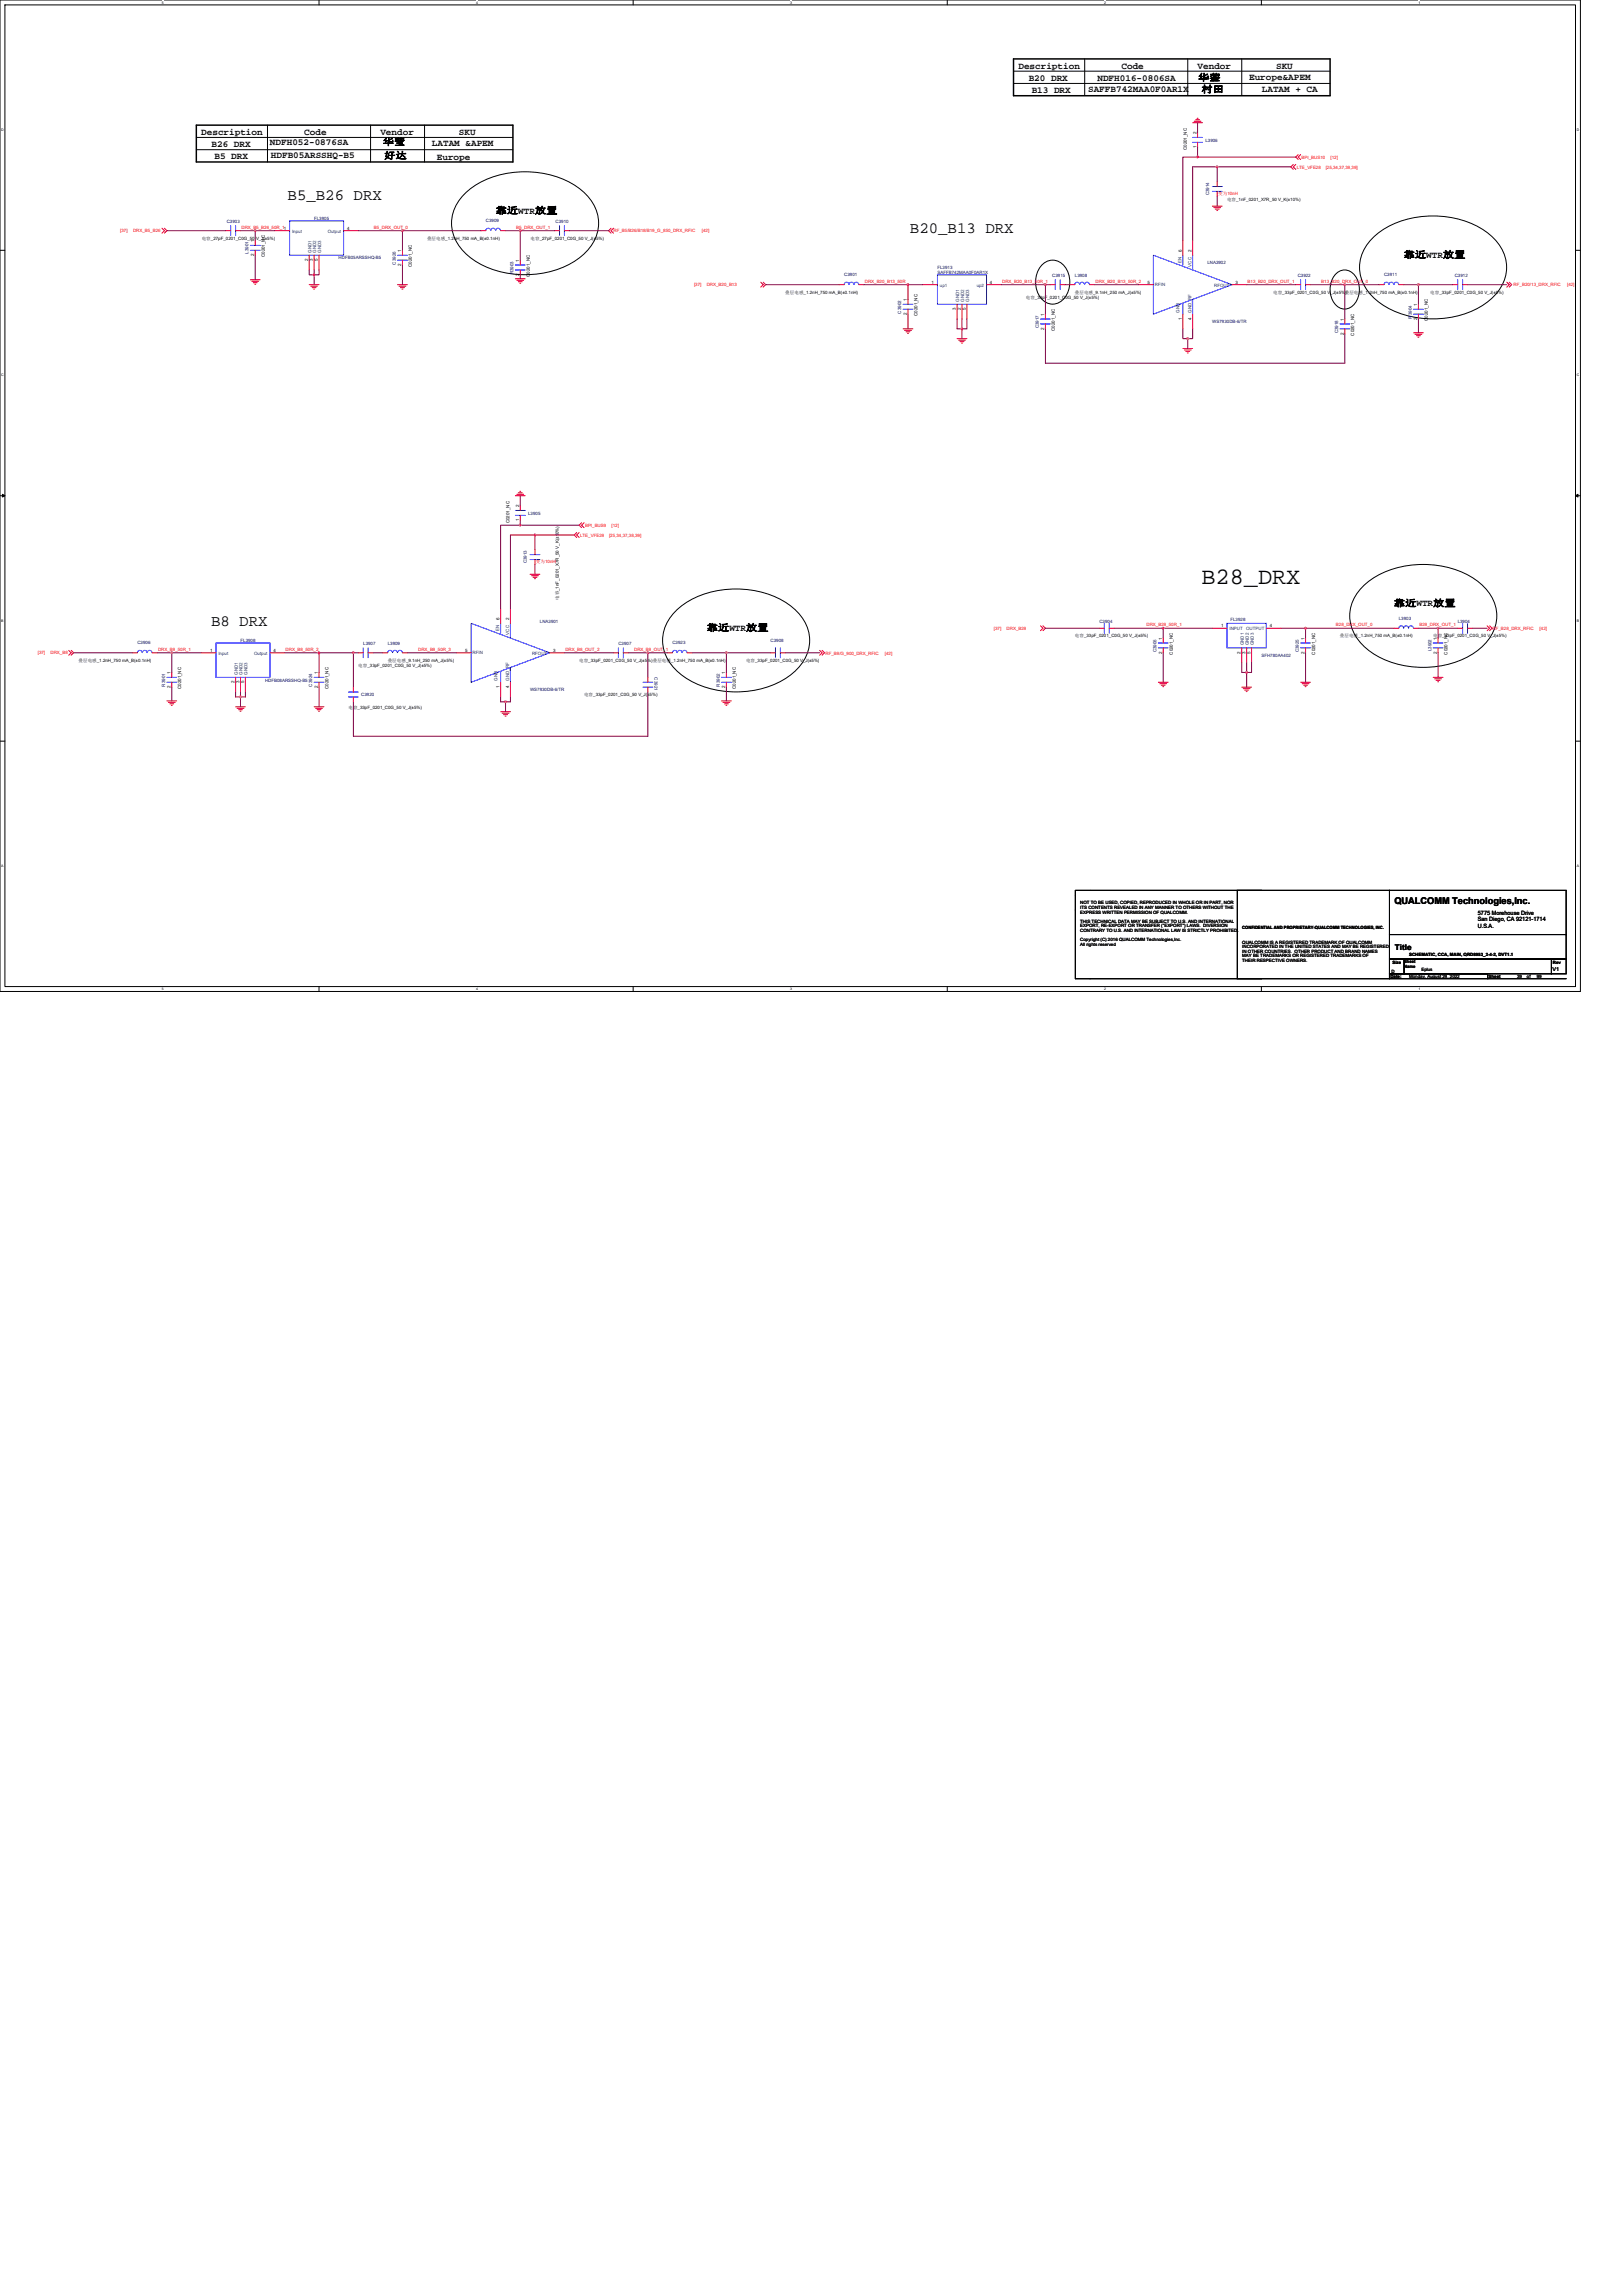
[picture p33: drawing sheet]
<svg xmlns="http://www.w3.org/2000/svg" width="210mm" height="297mm" viewBox="0 0 210 297" stroke-linecap="round" stroke-linejoin="round" font-family="sans-serif">
<defs><g id="words">
<text font-size="3" x="155.4" y="75.6">B28_DRX</text>
<g font-size="2">
<text x="37.2" y="25.8">B5_B26 DRX</text>
<text x="117.7" y="30.2">B20_B13 DRX</text>
<text x="27.3" y="81">B8 DRX</text>
</g>
<g font-size="1.2">
<text x="131.8" y="8.9">Description</text>
<text x="133.1" y="10.4">B20 DRX</text>
<text x="140.8" y="11.9">SAFFB742MAA0F0AR1X</text>
<text x="142" y="10.4">NDFH016-0806SA</text>
<text x="145.1" y="8.9">Code</text>
<text x="154.9" y="8.9">Vendor</text>
<text x="155" y="10.4">华蓥</text>
<text x="155.4" y="12">村田</text>
<text x="161.6" y="10.3">Europe&amp;APEM</text>
<text x="163.3" y="11.9">LATAM + CA</text>
<text x="165.1" y="8.9">SKU</text>
<text x="26" y="17.5">Description</text>
<text x="39.4" y="17.5">Code</text>
<text x="49.2" y="17.5">Vendor</text>
<text x="59.4" y="17.5">SKU</text>
<text x="133.5" y="12">B13 DRX</text>
<text x="27.4" y="19">B26 DRX</text>
<text x="27.7" y="20.6">B5 DRX</text>
<text x="34.9" y="18.8">NDFH052-0876SA</text>
<text x="35.1" y="20.5">HDFB05ARSSHQ-B5</text>
<text x="49.5" y="18.8">华莹</text>
<text x="49.7" y="20.5">好达</text>
<text x="55.9" y="18.9">LATAM &amp;APEM</text>
<text x="56.5" y="20.7">Europe</text>
<text x="64.1" y="27.6">靠近WTR放置</text>
<text x="181.6" y="33.4">靠近WTR放置</text>
<text x="91.4" y="81.6">靠近WTR放置</text>
<text x="180.3" y="78.4">靠近WTR放置</text>
<text x="180.4" y="116.9">QUALCOMM Technologies,Inc.</text>
</g>
<text font-size="1" x="180.5" y="122.9">Title</text>
<g font-size=".8">
<text x="191.2" y="118.4">5775 Morehouse Drive</text>
<text x="191.2" y="119.2">San Diego, CA 92121-1714</text>
<text x="191.2" y="120">U.S.A.</text>
</g>
<text font-size=".7" x="200.9" y="125.6">V1</text>
<g font-size=".6">
<text x="154.8" y="17.3" transform="rotate(-90 154.8 17.3)">2</text>
<text x="153.6" y="19.4" transform="rotate(-90 153.6 19.4)">C0201_NC</text>
<text x="154.8" y="19.2" transform="rotate(-90 154.8 19.2)">1</text>
<text x="44.9" y="29.7">4</text>
<text x="158.7" y="26">电容_1nF_0201_X7R_50 V_K(±10%)</text>
<text x="26.1" y="31.1">电容_27pF_0201_C0G_50 V_J(±5%)</text>
<text x="32.9" y="33.1" transform="rotate(-90 32.9 33.1)">2</text>
<text x="32.9" y="31.3" transform="rotate(-90 32.9 31.3)">1</text>
<text x="34.2" y="33.3" transform="rotate(-90 34.2 33.3)">C0201_NC</text>
<text x="39.9" y="33.8" transform="rotate(-90 39.9 33.8)">2</text>
<text x="40.5" y="33.8" transform="rotate(-90 40.5 33.8)">3</text>
<text x="41.1" y="33.8" transform="rotate(-90 41.1 33.8)">5</text>
<text x="51.9" y="34.4" transform="rotate(-90 51.9 34.4)">2</text>
<text x="51.9" y="32.6" transform="rotate(-90 51.9 32.6)">1</text>
<text x="53.3" y="34.5" transform="rotate(-90 53.3 34.5)">C0201_NC</text>
<text x="55.2" y="31">叠层电感_1.2nH_750 mA_B(±0.1nH)</text>
<text x="67.2" y="35.7" transform="rotate(-90 67.2 35.7)">2</text>
<text x="67.2" y="33.8" transform="rotate(-90 67.2 33.8)">1</text>
<text x="68.5" y="35.8" transform="rotate(-90 68.5 35.8)">C0201_NC</text>
<text x="68.6" y="31.1">电容_27pF_0201_C0G_50 V_J(±5%)</text>
<text x="152.9" y="32.6" transform="rotate(-90 152.9 32.6)">6</text>
<text x="154.2" y="32.6" transform="rotate(-90 154.2 32.6)">2</text>
<text x="101.6" y="38">叠层电感_1.2nH_750 mA_B(±0.1nH)</text>
<text x="117.3" y="40.8" transform="rotate(-90 117.3 40.8)">2</text>
<text x="117.3" y="38.9" transform="rotate(-90 117.3 38.9)">1</text>
<text x="118.7" y="40.9" transform="rotate(-90 118.7 40.9)">C0201_NC</text>
<text x="120.5" y="36.7">1</text>
<text x="123.7" y="40.1" transform="rotate(-90 123.7 40.1)">3</text>
<text x="124.3" y="40.1" transform="rotate(-90 124.3 40.1)">2</text>
<text x="124.9" y="40.1" transform="rotate(-90 124.9 40.1)">5</text>
<text x="128.1" y="36.7">4</text>
<text x="132.7" y="38.7">电容_33pF_0201_C0G_50 V_J(±5%)</text>
<text x="135.1" y="40.8" transform="rotate(-90 135.1 40.8)">1</text>
<text x="139.1" y="38.1">叠层电感_9.1nH_250 mA_J(±5%)</text>
<text x="148.5" y="36.7">5</text>
<text x="152.9" y="41.4" transform="rotate(-90 152.9 41.4)">1</text>
<text x="154.2" y="41.4" transform="rotate(-90 154.2 41.4)">4</text>
<text x="159.8" y="36.7">3</text>
<text x="164.7" y="38.1">电容_33pF_0201_C0G_50 V_J(±5%)</text>
<text x="173.8" y="41.5" transform="rotate(-90 173.8 41.5)">1</text>
<text x="174" y="38">叠层电感_1.2nH_750 mA_B(±0.1nH)</text>
<text x="183.4" y="41.4" transform="rotate(-90 183.4 41.4)">2</text>
<text x="183.4" y="39.6" transform="rotate(-90 183.4 39.6)">1</text>
<text x="184.7" y="41.5" transform="rotate(-90 184.7 41.5)">C0201_NC</text>
<text x="185" y="38.1">电容_33pF_0201_C0G_50 V_J(±5%)</text>
<text x="135.1" y="42.7" transform="rotate(-90 135.1 42.7)">2</text>
<text x="136.5" y="42.8" transform="rotate(-90 136.5 42.8)">C0201_NC</text>
<text x="173.8" y="43.3" transform="rotate(-90 173.8 43.3)">2</text>
<text x="175.2" y="43.4" transform="rotate(-90 175.2 43.4)">C0201_NC</text>
<text x="67.2" y="65.6" transform="rotate(-90 67.2 65.6)">2</text>
<text x="65.9" y="67.7" transform="rotate(-90 65.9 67.7)">C0201_NC</text>
<text x="67.2" y="67.4" transform="rotate(-90 67.2 67.4)">1</text>
<text x="72.3" y="77.6" transform="rotate(-90 72.3 77.6)">电容_1nF_0201_X7R_50 V_K(±10%)</text>
<text x="64.6" y="80.2" transform="rotate(-90 64.6 80.2)">6</text>
<text x="65.9" y="80.2" transform="rotate(-90 65.9 80.2)">2</text>
<text x="139.1" y="82.5">电容_33pF_0201_C0G_50 V_J(±5%)</text>
<text x="150.3" y="82.7" transform="rotate(-90 150.3 82.7)">1</text>
<text x="158" y="81.1">1</text>
<text x="164.3" y="81.1">4</text>
<text x="168.8" y="82.7" transform="rotate(-90 168.8 82.7)">1</text>
<text x="173.4" y="82.5">叠层电感_1.2nH_750 mA_B(±0.1nH)</text>
<text x="185.4" y="82.5">电容_33pF_0201_C0G_50 V_J(±5%)</text>
<text x="185.9" y="82.7" transform="rotate(-90 185.9 82.7)">1</text>
<text x="10.2" y="85.6">叠层电感_1.2nH_750 mA_B(±0.1nH)</text>
<text x="22.1" y="89" transform="rotate(-90 22.1 89)">2</text>
<text x="22.1" y="87.2" transform="rotate(-90 22.1 87.2)">1</text>
<text x="23.5" y="89.2" transform="rotate(-90 23.5 89.2)">C0201_NC</text>
<text x="27.2" y="84.3">1</text>
<text x="30.3" y="88.4" transform="rotate(-90 30.3 88.4)">2</text>
<text x="31" y="88.4" transform="rotate(-90 31 88.4)">3</text>
<text x="31.6" y="88.4" transform="rotate(-90 31.6 88.4)">5</text>
<text x="35.4" y="84.3">4</text>
<text x="41.1" y="89" transform="rotate(-90 41.1 89)">2</text>
<text x="41.1" y="87.2" transform="rotate(-90 41.1 87.2)">1</text>
<text x="42.5" y="89.2" transform="rotate(-90 42.5 89.2)">C0201_NC</text>
<text x="46.4" y="86.3">电容_33pF_0201_C0G_50 V_J(±5%)</text>
<text x="50.2" y="85.7">叠层电感_9.1nH_250 mA_J(±5%)</text>
<text x="60.2" y="84.3">5</text>
<text x="64.6" y="89" transform="rotate(-90 64.6 89)">1</text>
<text x="65.9" y="89" transform="rotate(-90 65.9 89)">4</text>
<text x="71.6" y="84.3">3</text>
<text x="74.9" y="85.6">电容_33pF_0201_C0G_50 V_J(±5%)叠层电感_1.2nH_750 mA_B(±0.1nH)</text>
<text x="93.8" y="89" transform="rotate(-90 93.8 89)">2</text>
<text x="93.8" y="87.2" transform="rotate(-90 93.8 87.2)">1</text>
<text x="95.2" y="89.2" transform="rotate(-90 95.2 89.2)">C0201_NC</text>
<text x="96.5" y="85.6">电容_33pF_0201_C0G_50 V_J(±5%)</text>
<text x="150.3" y="84.6" transform="rotate(-90 150.3 84.6)">2</text>
<text x="151.7" y="84.7" transform="rotate(-90 151.7 84.7)">C0201_NC</text>
<text x="160.5" y="84.6" transform="rotate(-90 160.5 84.6)">2</text>
<text x="161.1" y="84.6" transform="rotate(-90 161.1 84.6)">3</text>
<text x="161.8" y="84.6" transform="rotate(-90 161.8 84.6)">5</text>
<text x="168.8" y="84.6" transform="rotate(-90 168.8 84.6)">2</text>
<text x="170.1" y="84.7" transform="rotate(-90 170.1 84.7)">C0201_NC</text>
<text x="185.9" y="84.6" transform="rotate(-90 185.9 84.6)">2</text>
<text x="187.3" y="84.7" transform="rotate(-90 187.3 84.7)">C0201_NC</text>
<text x="45.1" y="91.7">电容_33pF_0201_C0G_50 V_J(±5%)</text>
<text x="75.6" y="90.1">电容_33pF_0201_C0G_50 V_J(±5%)</text>
<text x="139.8" y="117">NOT TO BE USED, COPIED, REPRODUCED IN WHOLE OR IN PART, NOR</text>
<text x="139.8" y="117.6">ITS CONTENTS REVEALED IN ANY MANNER TO OTHERS WITHOUT THE</text>
<text x="139.8" y="118.2">EXPRESS WRITTEN PERMISSION OF QUALCOMM.</text>
<text x="139.8" y="119.4">THIS TECHNICAL DATA MAY BE SUBJECT TO U.S. AND INTERNATIONAL</text>
<text x="139.8" y="120">EXPORT, RE-EXPORT OR TRANSFER (&quot;EXPORT&quot;) LAWS. DIVERSION</text>
<text x="139.8" y="120.6">CONTRARY TO U.S. AND INTERNATIONAL LAW IS STRICTLY PROHIBITED.</text>
<text x="139.8" y="121.8">Copyright (C) 2016 QUALCOMM Technologies,Inc.</text>
<text x="139.8" y="122.3">All rights reserved</text>
<text x="160.7" y="120.2">CONFIDENTIAL AND PROPRIETARY-QUALCOMM TECHNOLOGIES, INC.</text>
<text x="160.7" y="122.1">QUALCOMM IS A REGISTERED TRADEMARK OF QUALCOMM</text>
<text x="160.7" y="122.7">INCORPORATED IN THE UNITED STATES AND MAY BE REGISTERED</text>
<text x="160.7" y="123.3">IN OTHER COUNTRIES. OTHER PRODUCT AND BRAND NAMES</text>
<text x="160.7" y="123.9">MAY BE TRADEMARKS OR REGISTERED TRADEMARKS OF</text>
<text x="160.7" y="124.5">THEIR RESPECTIVE OWNERS.</text>
<text x="180" y="125.9">D</text>
<text x="180.1" y="124.7">Size Sheet</text>
<text x="181.7" y="125.2">Name</text>
<text x="182.3" y="123.7">SCHEMATIC, CCA, MAIN, QRD8953_2-4-2, DVT1.1</text>
<text x="183.9" y="125.6">Eplus</text>
<text x="200.9" y="124.7">Rev</text>
<text x="179.9" y="126.5">Date:</text>
<text x="182.3" y="126.5">Monday, August 29, 2022</text>
<text x="192.6" y="126.5">Sheet</text>
<text x="196.3" y="126.5">39</text>
<text x="197.5" y="126.5">of</text>
<text x="198.8" y="126.5">99</text>
</g>
<g font-size=".6" fill="#000080">
<text x="156" y="18.3">L3906</text>
<text x="29.3" y="28.9">C3903</text>
<text x="40.6" y="28.5">FL3905</text>
<text x="62.9" y="28.7">C3909</text>
<text x="71.9" y="28.9">C3910</text>
<text x="156.4" y="25.3" transform="rotate(-90 156.4 25.3)">C3914</text>
<text x="32.2" y="32.8" transform="rotate(-90 32.2 32.8)">L3901</text>
<text x="43.8" y="33.6">HDFB05ARSSHQ-B5</text>
<text x="51.2" y="34.2" transform="rotate(-90 51.2 34.2)">C3926</text>
<text x="66.4" y="35.5" transform="rotate(-90 66.4 35.5)">R3903</text>
<text x="109.2" y="35.7">C3901</text>
<text x="121.3" y="34.8">FL3913</text>
<text x="121.3" y="35.5">SAFFB742MAA0F0AR1X</text>
<text x="136.1" y="35.9">C3915</text>
<text x="139.1" y="35.8">L3908</text>
<text x="156.2" y="34.2">LNA3902</text>
<text x="167.9" y="35.9">C3922</text>
<text x="179.1" y="35.7">C3911</text>
<text x="188.2" y="35.9">C3912</text>
<text x="116.6" y="40.6" transform="rotate(-90 116.6 40.6)">C3902</text>
<text x="156.8" y="41.8">WS7930DB-6/TR</text>
<text x="182.6" y="41.2" transform="rotate(-90 182.6 41.2)">R3904</text>
<text x="134.4" y="42.5" transform="rotate(-90 134.4 42.5)">C3917</text>
<text x="173.1" y="43.1" transform="rotate(-90 173.1 43.1)">C3918</text>
<text x="68.3" y="66.6">L3905</text>
<text x="68.2" y="72.9" transform="rotate(-90 68.2 72.9)">C3913</text>
<text x="17.8" y="83.4">C3906</text>
<text x="31.1" y="83.1">FL3908</text>
<text x="47" y="83.4">L3907</text>
<text x="50.2" y="83.4">L3909</text>
<text x="69.8" y="80.6">LNA3901</text>
<text x="80" y="83.4">C3907</text>
<text x="87" y="83.4">C3923</text>
<text x="99.7" y="83.1">C3908</text>
<text x="142.2" y="80.6">C3904</text>
<text x="159.2" y="80.3">FL3928</text>
<text x="181" y="80.2">L3903</text>
<text x="188.6" y="80.6">L3904</text>
<text x="21.4" y="88.8" transform="rotate(-90 21.4 88.8)">R3901</text>
<text x="34.3" y="88.2">HDFB08ARSSHQ-B5</text>
<text x="40.4" y="88.8" transform="rotate(-90 40.4 88.8)">C3924</text>
<text x="68.6" y="89.5">WS7930DB-6/TR</text>
<text x="84.7" y="87.6" transform="rotate(90 84.7 87.6)">C3921</text>
<text x="93.1" y="88.8" transform="rotate(-90 93.1 88.8)">R3902</text>
<text x="149.6" y="84.4" transform="rotate(-90 149.6 84.4)">C3905</text>
<text x="163.2" y="85">SFH780AA402</text>
<text x="168" y="84.4" transform="rotate(-90 168 84.4)">C3925</text>
<text x="185.2" y="84.3" transform="rotate(-90 185.2 84.3)">L3902</text>
<text x="46.7" y="90.1">C3920</text>
</g>
<g font-size=".6" fill="#f00">
<text x="167.8" y="21.8">LTE_VFE28</text>
<text x="168.4" y="20.6">BPI_BUS10</text>
<text x="171.5" y="21.8">[25,34,37,38,39]</text>
<text x="172.1" y="20.6">[12]</text>
<text x="31.2" y="29.6">DRX_B5_B26_50R_11</text>
<text x="48.4" y="29.6">B5_DRX_OUT_0</text>
<text x="66.8" y="29.6">B5_DRX_OUT_1</text>
<text x="157.6" y="25.3">变为10nH</text>
<text x="15.6" y="30.1">[37]</text>
<text x="17.2" y="30.1">DRX_B5_B26</text>
<text x="79.4" y="30">RF_B5/B26/B18/B19_G_850_DRX_RFIC</text>
<text x="90.8" y="30">[42]</text>
<text x="89.8" y="36.9">[37]</text>
<text x="91.4" y="36.9">DRX_B20_B13</text>
<text x="111.9" y="36.6">DRX_B20_B13_50R</text>
<text x="129.7" y="36.6">DRX_B20_B13_50R_1</text>
<text x="141.7" y="36.6">DRX_B20_B13_50R_2</text>
<text x="161.4" y="36.6">B13_B20_DRX_OUT_1</text>
<text x="170.9" y="36.6">B13_B20_DRX_OUT_0</text>
<text x="195.8" y="37">RF_B20/13_DRX_RFIC</text>
<text x="202.8" y="37">[42]</text>
<text x="75.1" y="69.4">LTE_VFE28</text>
<text x="75.7" y="68.2">BPI_BUS9</text>
<text x="78.8" y="69.4">[25,34,37,38,39]</text>
<text x="79.1" y="68.2">[12]</text>
<text x="69.3" y="72.9">变为10nH</text>
<text x="128.6" y="81.4">[37]</text>
<text x="130.2" y="81.4">DRX_B28</text>
<text x="148.3" y="81">DRX_B28_50R_1</text>
<text x="172.8" y="81">B28_DRX_OUT_0</text>
<text x="183.6" y="81">B28_DRX_OUT_1</text>
<text x="193.1" y="81.5">RF_B28_DRX_RFIC</text>
<text x="199.2" y="81.5">[42]</text>
<text x="4.9" y="84.6">[37]</text>
<text x="6.5" y="84.6">DRX_B8</text>
<text x="20.4" y="84.2">DRX_B8_50R_1</text>
<text x="37" y="84.2">DRX_B8_50R_2</text>
<text x="54.1" y="84.2">DRX_B8_50R_3</text>
<text x="73.2" y="84.2">DRX_B8_OUT_2</text>
<text x="82" y="84.2">DRX_B8_OUT_1</text>
<text x="106.8" y="84.8">RF_B8/G_900_DRX_RFIC</text>
<text x="114.5" y="84.8">[42]</text>
</g>
<g font-size=".6" fill="#004080">
<text x="37.8" y="30.1">Input</text>
<text x="40.3" y="32.7" transform="rotate(-90 40.3 32.7)">GND1</text>
<text x="40.9" y="32.7" transform="rotate(-90 40.9 32.7)">GND2</text>
<text x="41.6" y="32.7" transform="rotate(-90 41.6 32.7)">GND3</text>
<text x="42.4" y="30.1">Output</text>
<text x="152.9" y="34" transform="rotate(-90 152.9 34)">EN</text>
<text x="154.1" y="34.5" transform="rotate(-90 154.1 34.5)">VCC</text>
<text x="121.6" y="37.1">up1</text>
<text x="124.1" y="39.1" transform="rotate(-90 124.1 39.1)">GND1</text>
<text x="124.7" y="39.1" transform="rotate(-90 124.7 39.1)">GND2</text>
<text x="125.4" y="39.1" transform="rotate(-90 125.4 39.1)">GND3</text>
<text x="126.4" y="37.1">up2</text>
<text x="149.4" y="37">RFIN</text>
<text x="152.6" y="40.4" transform="rotate(-90 152.6 40.4)">GND</text>
<text x="154.1" y="40.4" transform="rotate(-90 154.1 40.4)">GND_RF</text>
<text x="157.1" y="37.1">RFOUT</text>
<text x="64.6" y="81.6" transform="rotate(-90 64.6 81.6)">EN</text>
<text x="65.9" y="82.1" transform="rotate(-90 65.9 82.1)">VCC</text>
<text x="159.1" y="81.6">INPUT</text>
<text x="160.9" y="83.5" transform="rotate(-90 160.9 83.5)">GND1</text>
<text x="161.2" y="81.6">OUTPUT</text>
<text x="161.6" y="83.5" transform="rotate(-90 161.6 83.5)">GND2</text>
<text x="162.2" y="83.5" transform="rotate(-90 162.2 83.5)">GND3</text>
<text x="28.3" y="84.7">Input</text>
<text x="30.8" y="87.3" transform="rotate(-90 30.8 87.3)">GND1</text>
<text x="31.4" y="87.3" transform="rotate(-90 31.4 87.3)">GND2</text>
<text x="32" y="87.3" transform="rotate(-90 32 87.3)">GND3</text>
<text x="32.9" y="84.7">Output</text>
<text x="61.2" y="84.6">RFIN</text>
<text x="64.3" y="88.1" transform="rotate(-90 64.3 88.1)">GND</text>
<text x="65.9" y="88.1" transform="rotate(-90 65.9 88.1)">GND_RF</text>
<text x="68.8" y="84.7">RFOUT</text>
</g>
<g font-size=".5">
<text x="21" y=".5">5</text>
<text x="61.6" y=".5">4</text>
<text x="102.2" y=".5">3</text>
<text x="142.9" y=".5">2</text>
<text x="183.5" y=".5">1</text>
<text x=".2" y="16.9">D</text>
<text x="204" y="16.9">D</text>
<text x=".2" y="48.7">C</text>
<text x="204" y="48.7">C</text>
<text x=".2" y="80.4">B</text>
<text x="204" y="80.4">B</text>
<text x=".2" y="112.2">A</text>
<text x="204" y="112.2">A</text>
<text x="21" y="128.1">5</text>
<text x="61.6" y="128.1">4</text>
<text x="102.2" y="128.1">3</text>
<text x="142.9" y="128.1">2</text>
<text x="183.5" y="128.1">1</text>
</g>
</g></defs>
<path d="M0 0h204.5v128.3h-204.5zM.6 .6h203.2v127h-203.2z" fill="none" stroke="#000" stroke-width=".13"/>
<g fill="#fff">
<path d="M21 .1h.2v.5h-.2z"/>
<path d="M21 127.7h.2v.5h-.2z"/>
</g>
<path d="M41.3 0v.6M41.3 127.6v.7" fill="none" stroke="#000" stroke-width=".13"/>
<g fill="#fff">
<path d="M61.6 .1h.2v.5h-.2z"/>
<path d="M61.6 127.7h.2v.5h-.2z"/>
</g>
<path d="M81.9 0v.6M81.9 127.6v.7" fill="none" stroke="#000" stroke-width=".13"/>
<g fill="#fff">
<path d="M102.2 .1h.3v.5h-.3z"/>
<path d="M102.2 127.7h.3v.5h-.3z"/>
</g>
<path d="M122.6 0v.6M122.6 127.6v.7" fill="none" stroke="#000" stroke-width=".13"/>
<g fill="#fff">
<path d="M142.9 .1h.2v.5h-.2z"/>
<path d="M142.9 127.7h.2v.5h-.2z"/>
</g>
<path d="M163.2 0v.6M163.2 127.6v.7" fill="none" stroke="#000" stroke-width=".13"/>
<g fill="#fff">
<path d="M183.5 .1h.3v.5h-.3z"/>
<path d="M183.5 127.7h.3v.5h-.3z"/>
<path d="M.2 16.5h.3v.5h-.3z"/>
<path d="M204 16.5h.3v.5h-.3z"/>
<path d="M.2 48.3h.3v.5h-.3z"/>
<path d="M204 48.3h.3v.5h-.3z"/>
</g>
<path d="M0 32.4h.6M203.8 32.4h.7" fill="none" stroke="#000" stroke-width=".13"/>
<g fill="#fff">
<path d="M.2 80h.3v.5h-.3z"/>
<path d="M204 80h.3v.5h-.3z"/>
</g>
<path d="M0 64.1h.6M203.8 64.1h.7" fill="none" stroke="#000" stroke-width=".13"/>
<path d="M.3 63.9l.3 .2-.3 .2zM203.8 64.1l.4-.2v.4z" fill="#000" stroke="#000" stroke-width=".13"/>
<g fill="#fff">
<path d="M.2 111.8h.2v.5h-.2z"/>
<path d="M204 111.8h.3v.5h-.3z"/>
</g>
<g fill="none" stroke="#000" stroke-width=".13">
<path d="M25.4 17.8h41M25.4 19.4h41M34.6 16.2v4.8M47.9 16.2v4.8M54.9 16.2v4.8M131.1 9.2h41M131.1 10.8h41M140.3 7.6v4.8M153.7 7.6v4.8M160.7 7.6v4.8M60.4 24.8a12.3 12.3 0 0 1 12.3-1.7 7.3 7.3 0 0 1 4.7 4.9 5.5 5.5 0 0 1-2.7 5.6 12.6 12.6 0 0 1-13.5 0 5.7 5.7 0 0 1-2.7-5.6 5.8 5.8 0 0 1 1.9-3.2zM134.8 34.3a2 2 0 0 1 3.4 .9 3.1 3.1 0 0 1-1.5 4.1 2.09 2.09 0 0 1-2.5-1.6 3.4 3.4 0 0 1 .6-3.4z"/>
<path d="M173 35.3a1.67 1.67 0 0 1 2.6 .9 2.87 2.87 0 0 1-1.1 3.7 1.9 1.9 0 0 1-2.3-1.8 2.98 2.98 0 0 1 .8-2.8zM177.9 30.5a12.3 12.3 0 0 1 12.3-1.7 7.3 7.3 0 0 1 4.6 4.9 5.5 5.5 0 0 1-2.7 5.6 12.6 12.6 0 0 1-13.4 0 5.7 5.7 0 0 1-2.7-5.6 5.8 5.8 0 0 1 1.9-3.2zM87.7 78.8a12.3 12.3 0 0 1 12.3-1.7 7.3 7.3 0 0 1 4.7 4.8 5.5 5.5 0 0 1-2.7 5.7 12.6 12.6 0 0 1-13.5 0 5.7 5.7 0 0 1-2.7-5.7 5.8 5.8 0 0 1 1.9-3.1zM176.6 75.6a12.3 12.3 0 0 1 12.3-1.7 7.3 7.3 0 0 1 4.7 4.9 5.5 5.5 0 0 1-2.7 5.6 12.6 12.6 0 0 1-13.5 0 5.7 5.7 0 0 1-2.7-5.6 5.8 5.8 0 0 1 1.9-3.2zM0 95.9h.6M203.8 95.9h.7M160.1 115.2h19.7v11.4h-19.7zM163.3 115.2h-24.2v11.4h24.2M179.8 115.2h22.8v5.7h-22.8zM179.8 124.1h1.9v1.9h-1.9zM179.8 120.9h22.8v3.2h-22.8zM179.8 126h12.7v.6h-12.7z"/>
<path d="M181.7 124.1h19v1.9h-19zM192.5 126.6h10.1M200.7 124.1h1.9v1.9h-1.9z"/>
</g>
<path d="M25.4 16.2h41v4.8h-41zM131.1 7.6h41v4.8h-41z" fill="none" stroke="#000" stroke-width=".19"/>
<g fill="none" stroke="#f00" stroke-width=".13">
<path d="M154.3 15.9h1.3M154.5 15.7h.9M154.7 15.5h.5M154.9 15.3h.1M154.9 18.4v.7M154.9 17.1v.7M21 29.5l.3 .3-.3 .4M21.3 29.5l.3 .3-.3 .4M29.2 29.8h.6M30.5 29.8h.6M32.4 36.2h1.3M32.6 36.4h.9"/>
<path d="M32.8 36.6h.5M33 36.8h.1M33 31.1v.6M33 32.4v.6M35.6 29.8h1.9M40 36.8h1.3M40 33v1.9M40.2 37h.9M40.4 37.2h.5M40.6 37.4h.1M40.6 33v1.9M41.3 33v1.9"/>
<path d="M44.4 29.8h2M51.4 36.8h1.3M51.6 37h.9M51.8 37.2h.5M52 37.4h.1M52.1 32.4v.6M52.1 33.7v.6M62.2 29.8h.7M64.8 29.8h.6M66.7 36.1h1.2M66.9 36.3h.9M67.1 36.4h.5"/>
<path d="M67.2 36.6h.2M67.3 33.7v.6M67.3 34.9v.7M71.8 29.8h.6M73 29.8h.7M79.1 29.5l-.4 .3 .4 .4M79.4 29.5l-.3 .3 .3 .4M98.4 36.5l.3 .3-.3 .3M98.7 36.5l.4 .3-.4 .3M108.6 36.8h.6M111.1 36.8h.7M117.5 38.7v.7"/>
<path d="M119.4 36.8h1.9M123.8 39.4v1.9M124.5 39.4v1.9M125.1 39.4v1.9M127.6 36.8h1.9M135.9 36.8h.6M137.2 36.8h.6M138.4 36.8h.7M141 36.8h.6M147.3 36.8h1.9M153 31.1v1.9M154.3 31.1v1.9"/>
<path d="M156.8 26.7h1.3M157 26.9h.9M157.2 27.1h.5M157.4 27.2h.1M157.5 23.5v.6M157.5 24.8v.6M159.4 36.8h1.9M167.3 21.3l-.3 .3 .3 .3M167.6 21.3l-.3 .3 .3 .3M167.6 36.8h.7M168 20l-.4 .3 .4 .3M168.3 20l-.3 .3 .3 .3"/>
<path d="M168.9 36.8h.6M178.4 36.8h.7M181 36.8h.6M183.5 39.4v.6M188 36.8h.6M189.2 36.8h.7M194.9 36.5l.4 .3-.4 .3M195.3 36.5l.3 .3-.3 .3M116.8 42.5h1.3M117 42.7h.9M117.2 42.9h.5M117.4 43.1h.1"/>
<path d="M117.5 40v.6M123.8 43.8h1.3M124 44h.9M124.2 44.2h.5M124.4 44.4h.1M135.3 40.6v.7M135.3 41.9v.6M153 45.1h1.3M153 40.6v1.9M153.2 45.3h.9M153.4 45.5h.5M153.6 45.7h.1"/>
<path d="M154.3 40.6v1.9M174 41.3v.6M174 42.5v.7M182.9 43.1h1.3M183.1 43.2h.9M183.3 43.4h.5M183.5 43.6h.1M183.5 40.6v.7M64.8 78.7v1.9M66 78.7v1.9M66.7 64.1h1.2M66.9 63.9h.9"/>
<path d="M67.1 63.8h.5M67.2 63.6h.2M67.3 66.7v.6M67.3 65.4v.6M68.6 74.3h1.2M68.8 74.5h.9M69 74.7h.5M69.2 74.9h.1M69.2 71.1v.7M69.2 72.4v.6M74.6 68.9l-.3 .3 .3 .3M74.9 68.9l-.3 .3 .3 .3"/>
<path d="M75.2 67.6l-.3 .3 .3 .4M75.6 67.6l-.4 .3 .4 .4M8.9 84.1l.3 .4-.3 .3M9.2 84.1l.3 .4-.3 .3M17.1 84.5h.7M19.7 84.5h.6M21.6 90.7h1.3M21.8 90.9h.9M22 91.1h.5M22.2 91.2h.1M22.2 87v.6M22.2 88.3v.6"/>
<path d="M26 84.5h1.9M30.5 91.4h1.3M30.5 87.6v1.9M30.7 91.6h.9M30.9 91.8h.5M31.1 92h.1M31.1 87.6v1.9M31.7 87.6v1.9M34.9 84.5h1.9M40.6 91.4h1.3M40.8 91.6h.9M41 91.8h.5"/>
<path d="M41.2 92h.1M41.3 87v.6M41.3 88.3v.6M45.7 90.2v.6M45.7 88.9v.6M46.4 84.5h.6M47.6 84.5h.7M49.5 84.5h.7M52.1 84.5h.6M59.1 84.5h1.9M64.8 92.1h1.2M64.8 88.3v1.9"/>
<path d="M65 92.3h.8M65.2 92.5h.5M65.3 92.6h.2M66 88.3v1.9M71.1 84.5h1.9M79.4 84.5h.6M80.6 84.5h.7M83.8 88.9v.6M83.8 87.6v.7M86.4 84.5h.6M88.9 84.5h.6M93.3 90.7h1.3"/>
<path d="M93.5 90.9h.9M93.7 91.1h.5M93.9 91.2h.1M94 87v.6M94 88.3v.6M99.7 84.5h.6M101 84.5h.6M106 84.1l.4 .4-.4 .3M106.4 84.1l.3 .4-.3 .3M134.6 81l.3 .3-.3 .3M134.9 81l.4 .3-.4 .3M142.2 81.3h.7"/>
<path d="M143.5 81.3h.6M149.9 88.3h1.2M150.1 88.5h.8M150.2 88.6h.5M150.4 88.8h.2M150.5 82.5v.7M150.5 83.8v.7M156.8 81.3h1.9M160.7 88.9h1.2M160.7 83.8v1.9M160.8 89.1h.9M161 89.3h.5"/>
<path d="M161.2 89.5h.2M161.3 83.8v1.9M161.9 83.8v1.9M163.8 81.3h1.9M168.3 88.3h1.2M168.5 88.5h.9M168.7 88.6h.5M168.8 88.8h.2M168.9 82.5v.7M168.9 83.8v.7M180.3 81.3h.7M182.9 81.3h.6"/>
<path d="M185.4 87.6h1.3M185.6 87.8h.9M185.8 88h.5M186 88.2h.1M186.1 82.5v.7M186.1 83.8v.7M188.6 81.3h.6M189.9 81.3h.6M192.4 81l.3 .3-.3 .3M192.7 81l.3 .3-.3 .3"/>
</g>
<g fill="none" stroke="#00f" stroke-width=".13">
<path d="M154.3 18.4h1.3M154.3 17.8h1.3M154.9 18.4h.1M154.9 17.8h.1M29.8 29.8h.1M29.8 29.2v1.3M30.5 29.2v1.3M30.5 29.8h.1M32.4 31.7h1.3M32.4 32.4h1.3M33 31.7h.1M33 32.4h.1"/>
<path d="M37.5 28.6h6.9v4.4h-6.9zM51.4 33h1.3M51.4 33.7h1.3M52.1 33h.1M52.1 33.7h.1M62.9 29.8h.1M62.9 29.8a.31 .31 0 0 1 .3-.3 .31 .31 0 0 1 .3 .3 .32 .32 0 0 1 .3-.3 .32 .32 0 0 1 .3 .3M64.1 29.8a.31 .31 0 0 1 .3-.3 .31 .31 0 0 1 .3 .3M64.8 29.8h.1M66.7 34.3h1.2M66.7 34.9h1.2M67.3 34.3h.1"/>
<path d="M67.3 34.9h.1M72.4 29.8h.1M72.4 29.2v1.3M73 29.2v1.3M73 29.8h.1M109.2 36.8a.31 .31 0 0 1 .3-.3 .31 .31 0 0 1 .3 .3 .32 .32 0 0 1 .4-.3 .32 .32 0 0 1 .3 .3M109.2 36.8h.1M110.5 36.8a.31 .31 0 0 1 .3-.3 .31 .31 0 0 1 .3 .3M111.1 36.8h.1M116.8 39.4h1.3M117.5 39.4h.1M121.3 35.6h6.3v3.8h-6.3z"/>
<path d="M136.5 36.8h.1M136.5 36.2v1.3M137.2 36.2v1.3M137.2 36.8h.1M139.1 36.8a.31 .31 0 0 1 .3-.3 .31 .31 0 0 1 .3 .3M139.1 36.8h.1M139.7 36.8a.31 .31 0 0 1 .3-.3 .31 .31 0 0 1 .3 .3M140.3 36.8a.31 .31 0 0 1 .3-.3 .31 .31 0 0 1 .3 .3M141 36.8h.1M149.2 33l10.2 3.8-10.2 3.8zM153 39.2v1.4M153 33v1.3"/>
<path d="M154.3 38.7v1.9M154.3 33v1.9M156.8 24.1h1.3M156.8 24.8h1.3M157.5 24.1h.1M157.5 24.8h.1M168.3 36.8h.1M168.3 36.2v1.3M168.9 36.2v1.3M168.9 36.8h.1M179.1 36.8a.31 .31 0 0 1 .3-.3 .31 .31 0 0 1 .3 .3M179.1 36.8h.1"/>
<path d="M179.7 36.8a.31 .31 0 0 1 .3-.3 .31 .31 0 0 1 .3 .3M180.3 36.8a.31 .31 0 0 1 .3-.3 .31 .31 0 0 1 .4 .3M181 36.8h.1M188.6 36.8h.1M188.6 36.2v1.3M189.2 36.2v1.3M189.2 36.8h.1M116.8 40h1.3M117.5 40h.1M134.6 41.3h1.3M134.6 41.9h1.3M135.3 41.3h.1"/>
<path d="M135.3 41.9h.1M173.4 41.9h1.2M173.4 42.5h1.2M174 41.9h.1M174 42.5h.1M182.9 40h1.2M182.9 40.6h1.2M183.5 40h.1M183.5 40.6h.1M66.7 66.7h1.2M66.7 66h1.2M67.3 66.7h.1"/>
<path d="M67.3 66h.1M68.6 71.8h1.2M68.6 72.4h1.2M69.2 71.8h.1M69.2 72.4h.1M17.8 84.4a.31 .31 0 0 1 .3-.3 .31 .31 0 0 1 .3 .3 .32 .32 0 0 1 .3-.3 .32 .32 0 0 1 .3 .3M17.8 84.5h.1M19.1 84.4a.31 .31 0 0 1 .3-.3 .31 .31 0 0 1 .3 .3M19.7 84.5h.1M21.6 87.6h1.3M21.6 88.3h1.3M22.2 87.6h.1"/>
<path d="M22.2 88.3h.1M27.9 83.2h7v4.4h-7zM40.6 87.6h1.3M40.6 88.3h1.3M41.3 87.6h.1M41.3 88.3h.1M45.1 90.2h1.3M45.1 89.5h1.3M45.7 90.2h.1M45.7 89.5h.1M47 83.8v1.3M47 84.5h.1"/>
<path d="M47.6 84.5h.1M47.6 83.8v1.3M50.2 84.5h.1M50.2 84.4a.31 .31 0 0 1 .3-.3 .31 .31 0 0 1 .3 .3M50.8 84.4a.31 .31 0 0 1 .3-.3 .31 .31 0 0 1 .3 .3 .32 .32 0 0 1 .3-.3 .32 .32 0 0 1 .3 .3M52.1 84.5h.1M61 80.6l10.1 3.9-10.1 3.8zM64.8 86.9v1.4M64.8 80.6v1.3M66 86.4v1.8M66 80.6v1.9M80 83.8v1.3"/>
<path d="M80 84.5h.1M80.6 84.5h.1M80.6 83.8v1.3M83.2 88.9h1.3M83.2 88.3h1.3M83.8 88.9h.1M83.8 88.3h.1M87 84.4a.31 .31 0 0 1 .3-.3 .31 .31 0 0 1 .3 .3 .32 .32 0 0 1 .3-.3 .32 .32 0 0 1 .3 .3M87 84.5h.1M88.3 84.4a.31 .31 0 0 1 .3-.3 .31 .31 0 0 1 .3 .3M88.9 84.5h.1M93.3 87.6h1.3"/>
<path d="M93.3 88.3h1.3M94 87.6h.1M94 88.3h.1M100.3 83.8v1.3M100.3 84.5h.1M101 84.5h.1M101 83.8v1.3M142.9 80.6v1.3M142.9 81.3h.1M143.5 81.3h.1M143.5 80.6v1.3M149.9 83.2h1.2"/>
<path d="M149.9 83.8h1.2M150.5 83.2h.1M150.5 83.8h.1M158.7 80.6h5.1v3.2h-5.1zM168.3 83.2h1.2M168.3 83.8h1.2M168.9 83.2h.1M168.9 83.8h.1M181 81.3a.31 .31 0 0 1 .3-.3 .31 .31 0 0 1 .3 .3M181 81.3h.1M181.6 81.3a.31 .31 0 0 1 .3-.3 .31 .31 0 0 1 .3 .3M182.2 81.3a.31 .31 0 0 1 .4-.3 .31 .31 0 0 1 .3 .3"/>
<path d="M182.9 81.3h.1M185.4 83.2h1.3M185.4 83.8h1.3M186.1 83.2h.1M186.1 83.8h.1M189.2 80.6v1.3M189.2 81.3h.1M189.9 81.3h.1M189.9 80.6v1.3"/>
</g>
<g fill="none" stroke="#800040" stroke-width=".13">
<path d="M154.9 15.9v1.2M154.9 19v1.3h12.7M21.6 29.8h7.6M31.1 29.8h1.9M33 33v3.2M33 29.8h2.6M33 29.8v1.3M40 34.9v.7h.6v1.2M40.6 34.9v.7h.7v-.7M46.4 29.8h5.7M52.1 34.3v2.5M62.2 29.8h-10.1v2.6"/>
<path d="M65.4 29.8h1.9M67.3 29.8h4.5M67.3 29.8v3.9M67.3 35.6v.5M73.7 29.8h5M99.1 36.8h9.5M111.8 36.8h5.7M117.5 36.8h1.9M117.5 36.8v1.9M129.5 36.8h5.8M135.3 36.8v3.8M135.3 36.8h.6"/>
<path d="M137.8 36.8h.6M141.6 36.8h5.7M154.9 20.3h-1.9v10.8M157.5 21.6h-3.2v9.5M157.5 21.6h9.5M157.5 21.6v1.9M157.5 25.4v1.3M161.3 36.8h6.3M169.5 36.8h4.5M174 36.8h4.4M174 36.8v4.5M181.6 36.8h1.9"/>
<path d="M188 36.8h-4.5v2.6M189.9 36.8h5M117.5 40.6v1.9M123.8 41.3v1.2h.7M124.5 41.3v1.2M124.5 42.5v1.3M125.1 41.3v1.2h-.6M135.3 42.5v4.5h38.7v-3.8M153 42.5v1.3h.7M153.7 43.8v1.3M154.3 42.5v1.3h-.6M183.5 41.3v1.8"/>
<path d="M67.3 67.9h7.6M67.3 64.1v1.3M67.3 67.3v.6M67.3 67.9h-2.5v10.8M69.2 69.2h-3.2v9.5M69.2 69.2v1.9M69.2 73v1.3M69.2 69.2h5.1M9.5 84.5h7.6M20.3 84.5h1.9M22.2 84.5v2.5M22.2 88.9v1.8"/>
<path d="M22.2 84.5h3.8M30.5 89.5v.7h.6M31.1 90.2v1.2M31.1 89.5v.7M31.7 89.5v.7h-.6M36.8 84.5h4.5M41.3 88.9v2.5M45.7 84.5h.7M45.7 84.5h-4.4v2.5M45.7 84.5v4.4M48.3 84.5h1.2M52.7 84.5h6.4"/>
<path d="M64.8 90.2v.6h.6M65.4 90.8v1.3M66 90.2v.6h-.6M73 84.5h6.4M81.3 84.5h2.5M83.8 89.5v5.7h-38.1v-4.4M86.4 84.5h-2.6v3.1M89.5 84.5h4.5M94 84.5v2.5M94 88.9v1.8M94 84.5h5.7M101.6 84.5h4.4"/>
<path d="M135.3 81.3h6.9M144.1 81.3h6.4M150.5 84.5v3.8M150.5 81.3h6.3M150.5 81.3v1.2M160.7 85.7v1.3h.6M161.3 87v1.9M161.3 85.7v1.3M161.9 85.7v1.3h-.6M165.7 81.3h3.2M168.9 84.5v3.8M180.3 81.3h-11.4v1.2"/>
<path d="M183.5 81.3h2.6M186.1 81.3h2.5M186.1 81.3v1.2M186.1 84.5v3.1M190.5 81.3h1.9"/>
</g>
<g fill="#f0f" stroke="#f0f" stroke-width=".13">
<path d="M32.9 29.7h.2v.2h-.2z" fill-rule="evenodd"/>
<path d="M117.4 36.7h.1v.2h-.1z" fill-rule="evenodd"/>
<path d="M150.4 81.2h.2v.1h-.2z" fill-rule="evenodd"/>
<path d="M161.2 86.9h.2v.2h-.2z" fill-rule="evenodd"/>
<path d="M22.1 84.4h.2v.1h-.2z" fill-rule="evenodd"/>
<path d="M186 81.2h.1v.1h-.1z" fill-rule="evenodd"/>
<path d="M52 29.7h.1v.2h-.1z" fill-rule="evenodd"/>
<path d="M67.2 29.7h.2v.2h-.2z" fill-rule="evenodd"/>
<path d="M183.4 36.7h.2v.2h-.2z" fill-rule="evenodd"/>
<path d="M40.5 35.5h.2v.1h-.2z" fill-rule="evenodd"/>
<path d="M31 90.1h.2v.1h-.2z" fill-rule="evenodd"/>
<path d="M124.4 42.4h.1v.2h-.1z" fill-rule="evenodd"/>
<path d="M65.3 90.7h.2v.2h-.2z" fill-rule="evenodd"/>
<path d="M153.6 43.7h.1v.2h-.1z" fill-rule="evenodd"/>
<path d="M69.1 69.1h.2v.2h-.2z" fill-rule="evenodd"/>
<path d="M154.8 20.2h.2v.2h-.2z" fill-rule="evenodd"/>
<path d="M157.4 21.5h.1v.2h-.1z" fill-rule="evenodd"/>
<path d="M135.2 36.7h.1v.2h-.1z" fill-rule="evenodd"/>
<path d="M173.9 36.7h.2v.2h-.2z" fill-rule="evenodd"/>
<path d="M41.2 84.4h.1v.1h-.1z" fill-rule="evenodd"/>
<path d="M45.6 84.4h.2v.1h-.2z" fill-rule="evenodd"/>
<path d="M83.7 84.4h.2v.1h-.2z" fill-rule="evenodd"/>
<path d="M67.2 67.8h.2v.2h-.2z" fill-rule="evenodd"/>
<path d="M93.9 84.4h.1v.1h-.1z" fill-rule="evenodd"/>
<path d="M168.8 81.2h.2v.1h-.2z" fill-rule="evenodd"/>
<path d="M32.9 29.7h.2v.2h-.2z" fill-rule="evenodd"/>
<path d="M117.4 36.7h.1v.2h-.1z" fill-rule="evenodd"/>
<path d="M150.4 81.2h.2v.1h-.2z" fill-rule="evenodd"/>
<path d="M161.2 86.9h.2v.2h-.2z" fill-rule="evenodd"/>
<path d="M22.1 84.4h.2v.1h-.2z" fill-rule="evenodd"/>
<path d="M186 81.2h.1v.1h-.1z" fill-rule="evenodd"/>
<path d="M52 29.7h.1v.2h-.1z" fill-rule="evenodd"/>
<path d="M67.2 29.7h.2v.2h-.2z" fill-rule="evenodd"/>
<path d="M183.4 36.7h.2v.2h-.2z" fill-rule="evenodd"/>
<path d="M40.5 35.5h.2v.1h-.2z" fill-rule="evenodd"/>
<path d="M31 90.1h.2v.1h-.2z" fill-rule="evenodd"/>
<path d="M124.4 42.4h.1v.2h-.1z" fill-rule="evenodd"/>
<path d="M65.3 90.7h.2v.2h-.2z" fill-rule="evenodd"/>
<path d="M153.6 43.7h.1v.2h-.1z" fill-rule="evenodd"/>
<path d="M69.1 69.1h.2v.2h-.2z" fill-rule="evenodd"/>
<path d="M154.8 20.2h.2v.2h-.2z" fill-rule="evenodd"/>
<path d="M157.4 21.5h.1v.2h-.1z" fill-rule="evenodd"/>
<path d="M135.2 36.7h.1v.2h-.1z" fill-rule="evenodd"/>
<path d="M173.9 36.7h.2v.2h-.2z" fill-rule="evenodd"/>
<path d="M41.2 84.4h.1v.1h-.1z" fill-rule="evenodd"/>
<path d="M45.6 84.4h.2v.1h-.2z" fill-rule="evenodd"/>
<path d="M83.7 84.4h.2v.1h-.2z" fill-rule="evenodd"/>
<path d="M67.2 67.8h.2v.2h-.2z" fill-rule="evenodd"/>
<path d="M93.9 84.4h.1v.1h-.1z" fill-rule="evenodd"/>
<path d="M168.8 81.2h.2v.1h-.2z" fill-rule="evenodd"/>
</g>
<use href="#words"/>
</svg>
